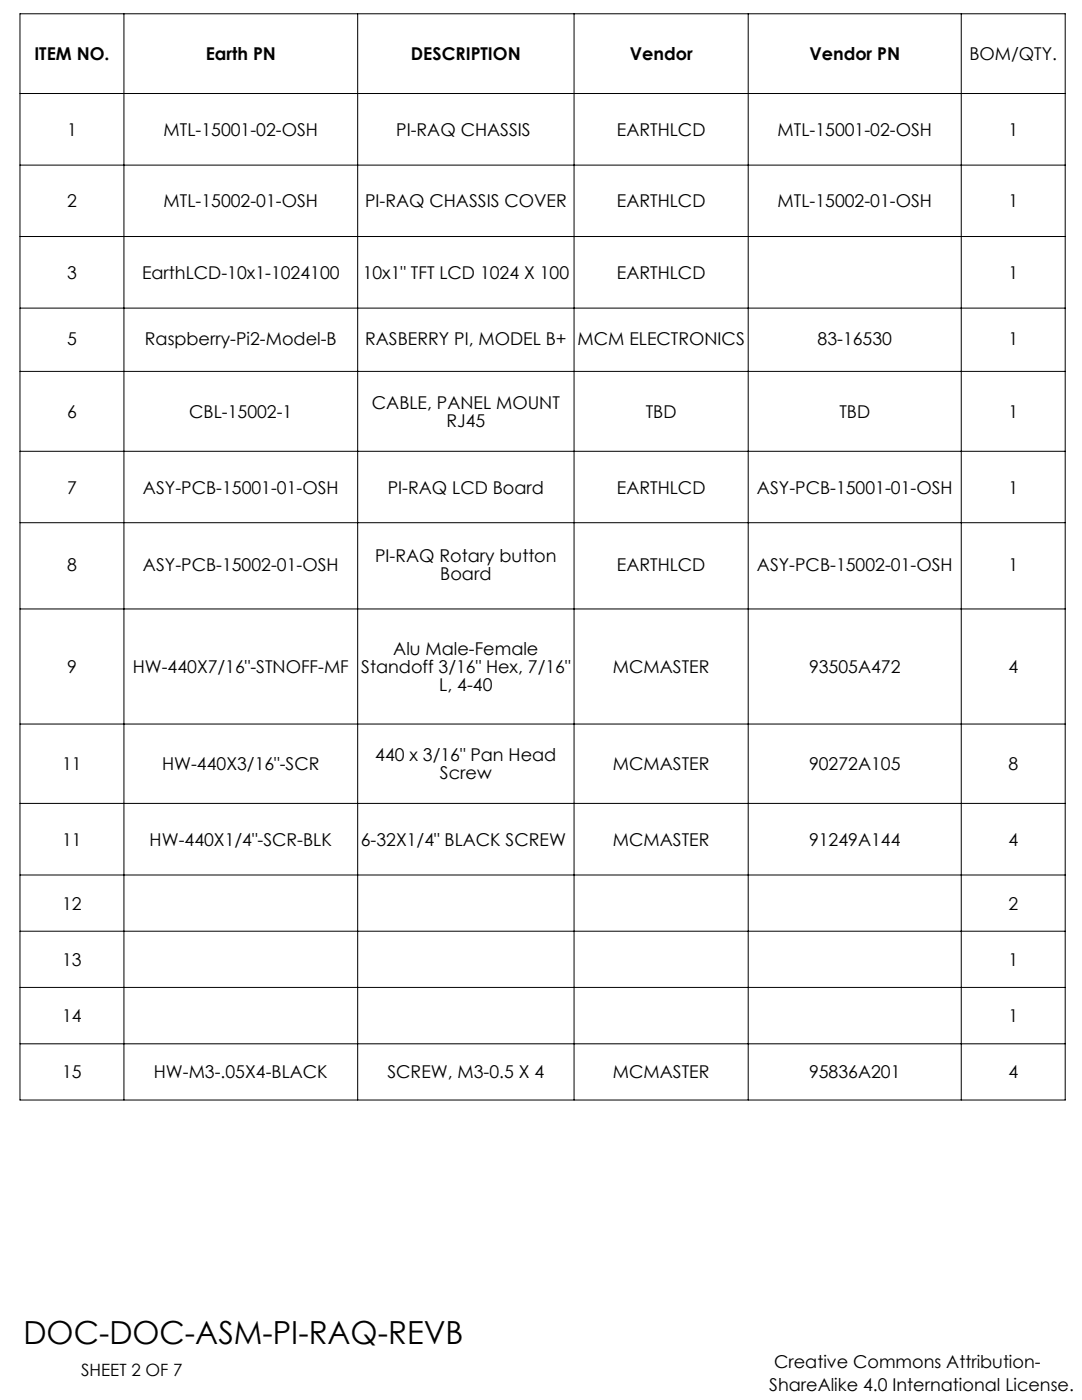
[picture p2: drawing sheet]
<svg xmlns="http://www.w3.org/2000/svg" width="216mm" height="279mm" viewBox="0 0 216 279" stroke-linecap="round" stroke-linejoin="round" font-family="sans-serif">
<defs><g id="words">
<text font-size="6.3" x="4.7" y="268.2">DOC-DOC-ASM-PI-RAQ-REVB</text>
<g font-size="3.5">
<text x="6.9" y="12">ITEM NO.</text>
<text x="41" y="12">Earth PN</text>
<text x="82" y="12">DESCRIPTION</text>
<text x="125.7" y="12">Vendor</text>
<text x="161.5" y="12">Vendor PN</text>
<text x="193.4" y="12">BOM/QTY.</text>
<text x="13.4" y="27.1">1</text>
<text x="32.6" y="27.1">MTL-15001-02-OSH</text>
<text x="79.1" y="27.1">PI-RAQ CHASSIS</text>
<text x="123.1" y="27.1">EARTHLCD</text>
<text x="155.2" y="27.1">MTL-15001-02-OSH</text>
<text x="201.2" y="27.1">1</text>
<text x="13.4" y="41.4">2</text>
<text x="32.6" y="41.4">MTL-15002-01-OSH</text>
<text x="72.8" y="41.4">PI-RAQ CHASSIS COVER</text>
<text x="123.1" y="41.4">EARTHLCD</text>
<text x="155.2" y="41.4">MTL-15002-01-OSH</text>
<text x="201.2" y="41.4">1</text>
<text x="13.4" y="55.7">3</text>
<text x="28.3" y="55.7">EarthLCD-10x1-1024100</text>
<text x="72.4" y="55.7">10x1&quot; TFT LCD 1024 X 100</text>
<text x="123.1" y="55.7">EARTHLCD</text>
<text x="201.2" y="55.7">1</text>
<text x="13.4" y="68.8">5</text>
<text x="28.9" y="68.8">Raspberry-Pi2-Model-B</text>
<text x="72.9" y="68.8">RASBERRY PI, MODEL B+</text>
<text x="115.3" y="68.8">MCM ELECTRONICS</text>
<text x="163.1" y="68.8">83-16530</text>
<text x="201.2" y="68.8">1</text>
<text x="13.4" y="83.4">6</text>
<text x="37.8" y="83.4">CBL-15002-1</text>
<text x="74.2" y="81.6">CABLE, PANEL MOUNT</text>
<text x="128.9" y="83.4">TBD</text>
<text x="167.5" y="83.4">TBD</text>
<text x="201.2" y="83.4">1</text>
<text x="89.1" y="85.2">RJ45</text>
<text x="13.4" y="98.5">7</text>
<text x="28.5" y="98.5">ASY-PCB-15001-01-OSH</text>
<text x="77.4" y="98.5">PI-RAQ LCD Board</text>
<text x="123.1" y="98.5">EARTHLCD</text>
<text x="151" y="98.5">ASY-PCB-15001-01-OSH</text>
<text x="201.2" y="98.5">1</text>
<text x="13.4" y="113.9">8</text>
<text x="28.5" y="113.9">ASY-PCB-15002-01-OSH</text>
<text x="74.8" y="112.1">PI-RAQ Rotary button</text>
<text x="123.1" y="113.9">EARTHLCD</text>
<text x="151" y="113.9">ASY-PCB-15002-01-OSH</text>
<text x="201.2" y="113.9">1</text>
<text x="87.8" y="115.7">Board</text>
<text x="78.5" y="130.8">Alu Male-Female</text>
<text x="13.4" y="134.3">9</text>
<text x="26.5" y="134.3">HW-440X7/16&quot;-STNOFF-MF</text>
<text x="72.1" y="134.3">Standoff 3/16&quot; Hex, 7/16&quot;</text>
<text x="87.7" y="137.8">L, 4-40</text>
<text x="122.3" y="134.3">MCMASTER</text>
<text x="161.4" y="134.3">93505A472</text>
<text x="201.2" y="134.3">4</text>
<text x="12.4" y="153.7">11</text>
<text x="32.3" y="153.7">HW-440X3/16&quot;-SCR</text>
<text x="74.9" y="152">440 x 3/16&quot; Pan Head</text>
<text x="87.8" y="155.5">Screw</text>
<text x="122.3" y="153.7">MCMASTER</text>
<text x="161.4" y="153.7">90272A105</text>
<text x="201.2" y="153.7">8</text>
<text x="12.4" y="168.8">11</text>
<text x="29.9" y="168.8">HW-440X1/4&quot;-SCR-BLK</text>
<text x="72" y="168.8">6-32X1/4&quot; BLACK SCREW</text>
<text x="122.3" y="168.8">MCMASTER</text>
<text x="161.4" y="168.8">91249A144</text>
<text x="201.2" y="168.8">4</text>
<text x="12.4" y="181.5">12</text>
<text x="201.2" y="181.5">2</text>
<text x="12.4" y="192.8">13</text>
<text x="201.2" y="192.8">1</text>
<text x="12.4" y="204">14</text>
<text x="201.2" y="204">1</text>
<text x="12.4" y="215.2">15</text>
<text x="30.7" y="215.2">HW-M3-.05X4-BLACK</text>
<text x="77.3" y="215.2">SCREW, M3-0.5 X 4</text>
<text x="122.3" y="215.2">MCMASTER</text>
<text x="161.4" y="215.2">95836A201</text>
<text x="201.2" y="215.2">4</text>
<text x="154.5" y="273">Creative Commons Attribution-</text>
<text x="153.5" y="277.5">ShareAlike 4.0 International License.</text>
</g>
<text font-size="3.4" x="16.2" y="274.7">SHEET 2 OF 7</text>
</g></defs>
<g fill="none" stroke="#000" stroke-width=".2">
<path d="M4 2.8h208.5v216.7h-208.5zM4 18.7h208.5M24.7 2.8v216.7M71.4 2.8v216.7M114.5 2.8v216.7M149.3 2.8v216.7M191.8 2.8v216.7M4 32.9h208.5M4 47.2h208.5M4 61.5h208.5M4 74.1h208.5M4 90.1h208.5"/>
<path d="M4 104.3h208.5M4 121.5h208.5M4 144.5h208.5M4 160.3h208.5M4 174.6h208.5M4 185.8h208.5M4 197.1h208.5M4 208.3h208.5"/>
</g>
<use href="#words"/>
</svg>
